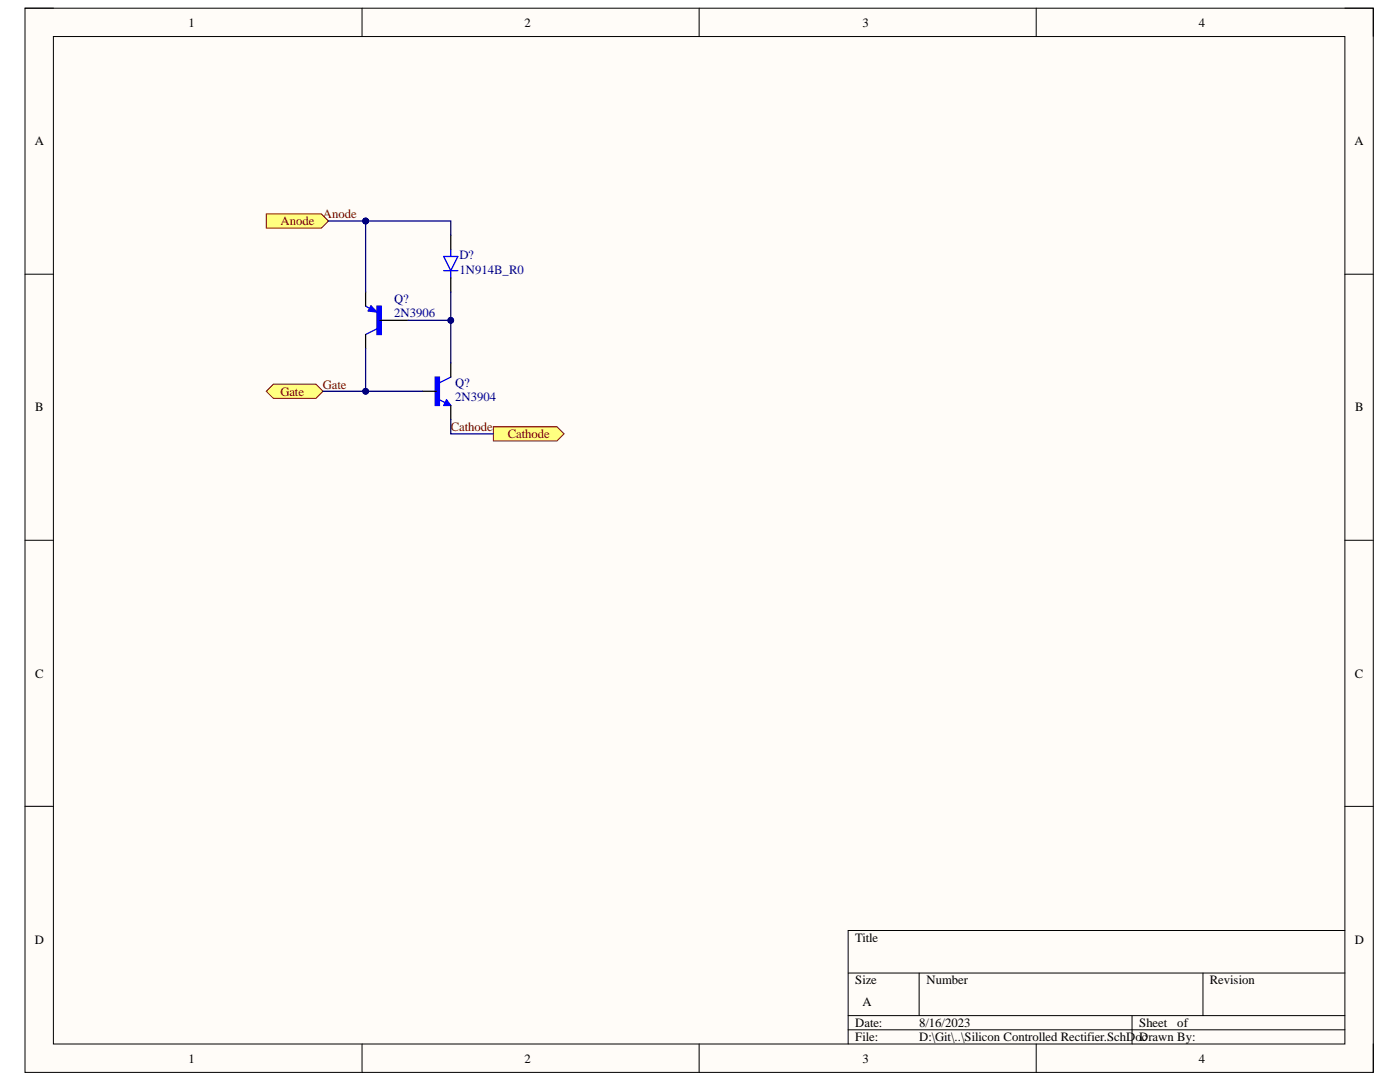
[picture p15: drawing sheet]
<svg xmlns="http://www.w3.org/2000/svg" width="279mm" height="216mm" viewBox="0 0 279 216" stroke-linecap="round" stroke-linejoin="round" font-family="sans-serif">
<defs><g id="words">
<g font-size="2.5">
<text x="37.6" y="5.3">1</text>
<text x="104.7" y="5.3">2</text>
<text x="172.1" y="5.3">3</text>
<text x="239.3" y="5.3">4</text>
<text x="6.9" y="29">A</text>
<text x="270.3" y="29">A</text>
<text x="7" y="82.1">B</text>
<text x="270.5" y="82.1">B</text>
<text x="7" y="135.2">C</text>
<text x="270.4" y="135.2">C</text>
<text x="6.9" y="188.3">D</text>
<text x="170.7" y="187.9">Title</text>
<text x="270.4" y="188.3">D</text>
<text x="170.7" y="196.4">Size</text>
<text x="184.9" y="196.4">Number</text>
<text x="241.5" y="196.4">Revision</text>
<text x="172.1" y="200.7">A</text>
<text x="170.7" y="204.9">Date:</text>
<text x="170.7" y="207.7">File:</text>
<text x="183.4" y="204.9">8/16/2023</text>
<text x="183.4" y="207.7">D:\Git\..\Silicon Controlled Rectifier.SchD</text>
<text x="226.6" y="207.7">oc</text>
<text x="227.3" y="204.9">Sheet</text>
<text x="227.3" y="207.7">Drawn By:</text>
<text x="235" y="204.9">of</text>
<text x="37.6" y="212">1</text>
<text x="104.7" y="212">2</text>
<text x="172.1" y="212">3</text>
<text x="239.3" y="212">4</text>
</g>
<g font-size="2.5" fill="#800000">
<text x="56" y="45">Anode</text>
<text x="64.4" y="43.5">Anode</text>
<text x="64.4" y="77.5">Gate</text>
<text x="56" y="79">Gate</text>
<text x="90" y="86">Cathode</text>
<text x="101.3" y="87.4">Cathode</text>
</g>
<g font-size="2.5" fill="#000080">
<text x="91.7" y="51.7">D?</text>
<text x="91.7" y="54.6">1N914B_R0</text>
<text x="78.7" y="60.5">Q?</text>
<text x="78.7" y="63.3">2N3906</text>
<text x="90.8" y="77.3">Q?</text>
<text x="90.8" y="80.1">2N3904</text>
</g>
</g></defs>
<path d="M5 1.6h269.1v212.4h-269.1z" fill-rule="evenodd" fill="#fffcf8"/>
<path d="M5 1.6h269.1v212.4h-269.1z" fill="none" stroke="#000" stroke-width=".2"/>
<path d="M10.7 7.3h257.7v201h-257.7z" fill-rule="evenodd" fill="#fffcf8"/>
<g fill="none" stroke="#000" stroke-width=".2">
<path d="M5 1.6h5.7M10.7 7.3h257.7v201h-257.7zM72.3 1.6v5.7M139.5 1.6v5.7M206.8 1.6v5.7M268.4 1.6h5.7v5.7M5 54.7h5.7M268.4 54.7h5.7M5 107.8h5.7M268.4 107.8h5.7M5 160.9h5.7M268.4 160.9h5.7"/>
<path d="M169.3 194.2h99.1M183.4 194.2v8.5M240.1 194.2v8.5M268.4 185.7h-99.1v22.6M72.3 208.3v5.7M139.5 208.3v5.7M169.3 202.7h99.1M169.3 205.5h99.1M206.8 208.3v5.7M225.9 202.7v5.6M274.1 208.3v5.7"/>
</g>
<path d="M75.2 61.1h.9v5.7h-.9z" fill-rule="evenodd" fill="#00f"/>
<path d="M73 61.1l.8 .5M74 61l1.2 1.3-1.7-.3zM74.1 61.8h.4l-.4-.3-.3 .4 1.1 .2-.8-.9-.4 .7M75.2 61.1h.9v5.7h-.9zM75.2 65.6l-2.2 1.1" fill="none" stroke="#00f" stroke-width=".25"/>
<path d="M73 58.3v2.8M73 66.7v2.9M75.8 63.9h5.7" fill="none" stroke="#000" stroke-width=".25"/>
<path d="M86.8 75.2h.9v5.7h-.9z" fill-rule="evenodd" fill="#00f"/>
<path d="M88.5 51.2h2.9l-1.4 2.8zM88.5 54h2.9M90 49.8v1.4M90 54v1.4M86.8 75.2h.9v5.7h-.9zM87.5 79.7l1.3 .6M89.1 79.8l.9 1.1h-1.5zM90 75.2l-2.3 1.2M89.1 80.3l.2 .3h-.5l.3-.5 .6 .7h-.9" fill="none" stroke="#00f" stroke-width=".25"/>
<path d="M90 46.9v2.9M90 55.4v2.9M84.3 78.1h2.8M90 72.4v2.8M90 80.9v2.8" fill="none" stroke="#000" stroke-width=".25"/>
<path d="M53.1 42.7h11l1.5 1.4-1.5 1.4h-11z" fill-rule="evenodd" fill="#ffff80"/>
<path d="M53.1 42.7h11l1.5 1.4-1.5 1.4h-11z" fill="none" stroke="#800000" stroke-width=".2"/>
<path d="M53.1 78.1l1.5-1.4h8.5l1.4 1.4-1.4 1.4h-8.5z" fill-rule="evenodd" fill="#ffff80"/>
<path d="M53.1 78.1l1.5-1.4h8.5l1.4 1.4-1.4 1.4h-8.5z" fill="none" stroke="#800000" stroke-width=".2"/>
<path d="M98.5 85.2h12.7l1.4 1.4-1.4 1.4h-12.7z" fill-rule="evenodd" fill="#ffff80"/>
<path d="M98.5 85.2h12.7l1.4 1.4-1.4 1.4h-12.7z" fill="none" stroke="#800000" stroke-width=".2"/>
<path d="M81.5 63.9h8.5v8.5" fill="none" stroke="#000080" stroke-width=".25"/>
<circle cx="90" cy="63.9" r=".57" fill="#000080"/>
<circle cx="90" cy="63.9" r=".57" fill="none" stroke="#000080" stroke-width=".2"/>
<path d="M73 69.6v8.5h11.3" fill="none" stroke="#000080" stroke-width=".25"/>
<circle cx="73" cy="78.1" r=".57" fill="#000080"/>
<circle cx="73" cy="78.1" r=".57" fill="none" stroke="#000080" stroke-width=".2"/>
<path d="M73 44.1v14.2" fill="none" stroke="#000080" stroke-width=".25"/>
<circle cx="73" cy="44.1" r=".57" fill="#000080"/>
<circle cx="73" cy="44.1" r=".57" fill="none" stroke="#000080" stroke-width=".2"/>
<path d="M73 44.1h17v2.8" fill="none" stroke="#000080" stroke-width=".25"/>
<circle cx="73" cy="44.1" r=".57" fill="#000080"/>
<circle cx="73" cy="44.1" r=".57" fill="none" stroke="#000080" stroke-width=".2"/>
<path d="M90 58.3v5.6" fill="none" stroke="#000080" stroke-width=".25"/>
<circle cx="90" cy="63.9" r=".57" fill="#000080"/>
<circle cx="90" cy="63.9" r=".57" fill="none" stroke="#000080" stroke-width=".2"/>
<path d="M64.5 78.1h8.5M90 83.7v2.9h8.5" fill="none" stroke="#000080" stroke-width=".25"/>
<circle cx="73" cy="78.1" r=".57" fill="#000080"/>
<circle cx="73" cy="78.1" r=".57" fill="none" stroke="#000080" stroke-width=".2"/>
<path d="M65.6 44.1h7.4" fill="none" stroke="#000080" stroke-width=".25"/>
<circle cx="73" cy="44.1" r=".57" fill="#000080"/>
<circle cx="73" cy="44.1" r=".57" fill="none" stroke="#000080" stroke-width=".2"/>
<use href="#words"/>
</svg>
